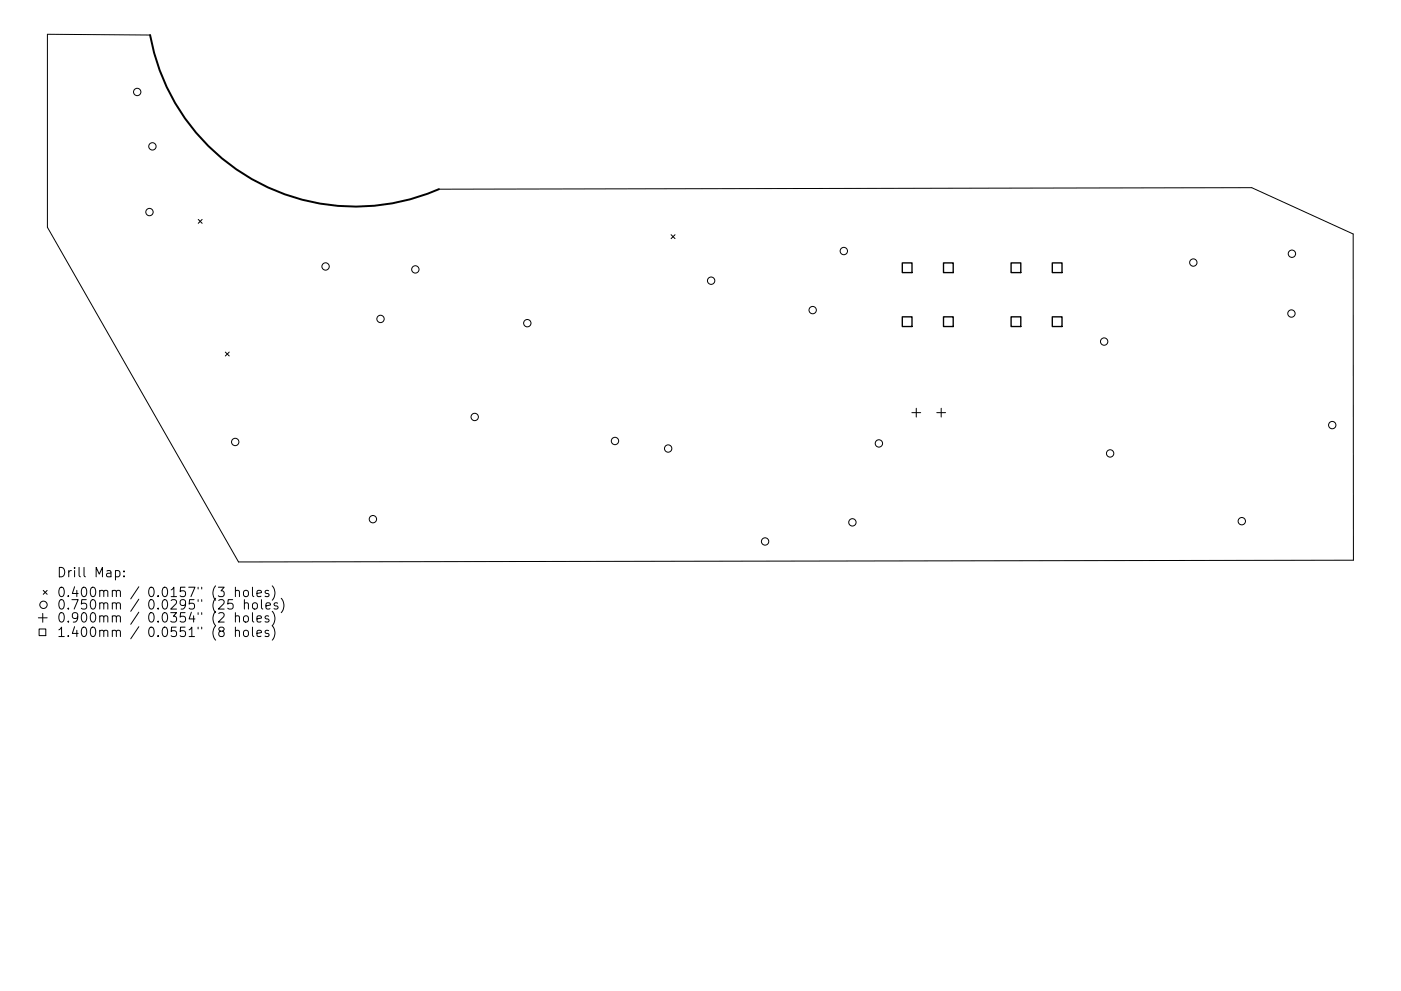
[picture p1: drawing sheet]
<svg xmlns="http://www.w3.org/2000/svg" width="297mm" height="210mm" viewBox="0 0 297 210" stroke-linecap="round" stroke-linejoin="round" font-family="sans-serif">
<defs><g id="words">
<g font-size="2.8">
<text x="12" y="122.5">Drill Map:</text>
<text x="12" y="126.7">0.400mm / 0.0157&quot; (3 holes)</text>
<text x="12" y="129.3">0.750mm / 0.0295&quot; (25 holes)</text>
<text x="12" y="132.1">0.900mm / 0.0354&quot; (2 holes)</text>
<text x="12" y="135.2">1.400mm / 0.0551&quot; (8 holes)</text>
</g>
</g></defs>
<path d="M31.8 7.4a44.2 44.2 0 0 0 61.3 32.7" fill="none" stroke="#000" stroke-width=".42"/>
<g fill="none" stroke="#000" stroke-width=".21">
<path d="M31.8 7.4l-21.7-.1v40.9l40.5 71 236.4-.3-.1-69.3-21.5-9.8-172.3 .3M42 46.6l.9 .8M42.9 46.6l-.9 .8M142.3 49.8l.8 .8M143.1 49.8l-.8 .8M47.8 74.7l.8 .8M48.6 74.7l-.8 .8M193.3 87.6h1.9M194.3 86.6v1.9M198.6 87.6h1.9M199.6 86.6v1.9M8.1 131.1h1.9"/>
<path d="M8.3 133.4h1.4v1.5h-1.4zM9.1 130.1v1.9M9.2 125.3l.8 .8M10 125.3l-.8 .8M24.5 121.1h.6l.3 .3v.6l-.2 .3h-.7M26.3 122.2v.2M26.3 121.1v.2M49.3 127.2h-.9l-.1 1 .3-.2 .6 .1 .2 .3-.1 .6-.2 .2h-.5l-.3-.2M49.9 125.4a.5 .5 0 0 1 .9 .1v1.1M49.9 130.8a.5 .5 0 0 1 .9 .1v1.1M49.9 133.9a.5 .5 0 0 1 .9 .1v1.1M49.9 124.6v2"/>
<path d="M49.9 130v2M49.9 133.1v2M51.7 125.4a.54 .54 0 0 1 .6-.2 .54 .54 0 0 1 .4 .4v.6a.54 .54 0 0 1-.6 .4 .54 .54 0 0 1-.5-.4zM51.7 133.9a.54 .54 0 0 1 .6-.2 .54 .54 0 0 1 .4 .4v.6a.54 .54 0 0 1-.6 .4 .54 .54 0 0 1-.5-.4zM51.8 128.1l.3-.2 .5 .1 .1 1.2M51.8 130.7a.54 .54 0 0 1 .9 .3v.6a.54 .54 0 0 1-.6 .4 .54 .54 0 0 1-.5-.4v-.6zM51.8 127.2v2M53.5 124.6v1.7l.3 .3M53.5 130v1.7l.3 .3M53.5 133.1v1.7l.3 .3M53.6 128.1l.3-.2a.54 .54 0 0 1 .7 .4v.5a.54 .54 0 0 1-.5 .4 .54 .54 0 0 1-.6-.4zM54.5 125.9l.9-.2-.1-.4h-.5l-.3 .2 .1 1h.7"/>
<path d="M54.5 131.3l.9-.2-.1-.4h-.5l-.3 .2 .1 1h.7M54.5 134.4l.9-.2-.1-.4-.5-.1-.3 .3 .1 1h.7M55.4 127.2v1.7l.3 .3M56.4 128.6l.9-.2-.1-.4-.5-.1-.3 .3 .1 .9h.7M57 125.3h-.5l-.3 .2 .1 .3 .7 .2v.5h-.8M57 130.7h-.5l-.3 .2 .1 .3 .7 .2v.5h-.8M57 133.8l-.5-.1-.3 .3 .1 .3 .7 .2v.5h-.8M57.7 124.3a2.29 2.29 0 0 1 0 3M57.7 129.7a2.29 2.29 0 0 1 0 3M57.7 132.8a2.29 2.29 0 0 1 0 3M58.9 128l-.5-.1-.3 .3 .1 .3 .7 .2v.4h-.8M59.6 126.9a2.29 2.29 0 0 1 0 3.1"/>
<circle cx="29.1" cy="19.5" r=".78"/>
<circle cx="32.3" cy="31.1" r=".78"/>
<circle cx="31.7" cy="45" r=".78"/>
<circle cx="69" cy="56.5" r=".78"/>
<circle cx="88.1" cy="57.2" r=".78"/>
<circle cx="150.8" cy="59.6" r=".78"/>
<circle cx="178.9" cy="53.3" r=".78"/>
<circle cx="253" cy="55.7" r=".78"/>
<circle cx="273.9" cy="53.8" r=".78"/>
<circle cx="80.7" cy="67.7" r=".78"/>
<circle cx="111.8" cy="68.6" r=".78"/>
<circle cx="172.3" cy="65.8" r=".78"/>
<circle cx="234.1" cy="72.5" r=".78"/>
<circle cx="273.8" cy="66.5" r=".78"/>
<circle cx="49.9" cy="93.8" r=".78"/>
<circle cx="100.6" cy="88.5" r=".78"/>
<circle cx="130.4" cy="93.6" r=".78"/>
<circle cx="141.7" cy="95.2" r=".78"/>
<circle cx="186.3" cy="94.1" r=".78"/>
<circle cx="235.4" cy="96.2" r=".78"/>
<circle cx="282.5" cy="90.2" r=".78"/>
<circle cx="79.1" cy="110.2" r=".78"/>
<circle cx="162.2" cy="114.9" r=".78"/>
<circle cx="180.7" cy="110.8" r=".78"/>
<circle cx="263.3" cy="110.6" r=".78"/>
<circle cx="9.2" cy="128.3" r=".78"/>
</g>
<path d="M191.3 55.8h2.1v2h-2.1zM200 55.8h2.1v2h-2.1zM214.4 55.8h2v2h-2zM223.1 55.8h2.1v2h-2.1zM191.3 67.2h2.1v2.1h-2.1zM200 67.2h2.1v2.1h-2.1zM214.4 67.2h2v2.1h-2zM223.1 67.2h2.1v2.1h-2.1z" fill="none" stroke="#000" stroke-width=".29"/>
<use href="#words"/>
</svg>
